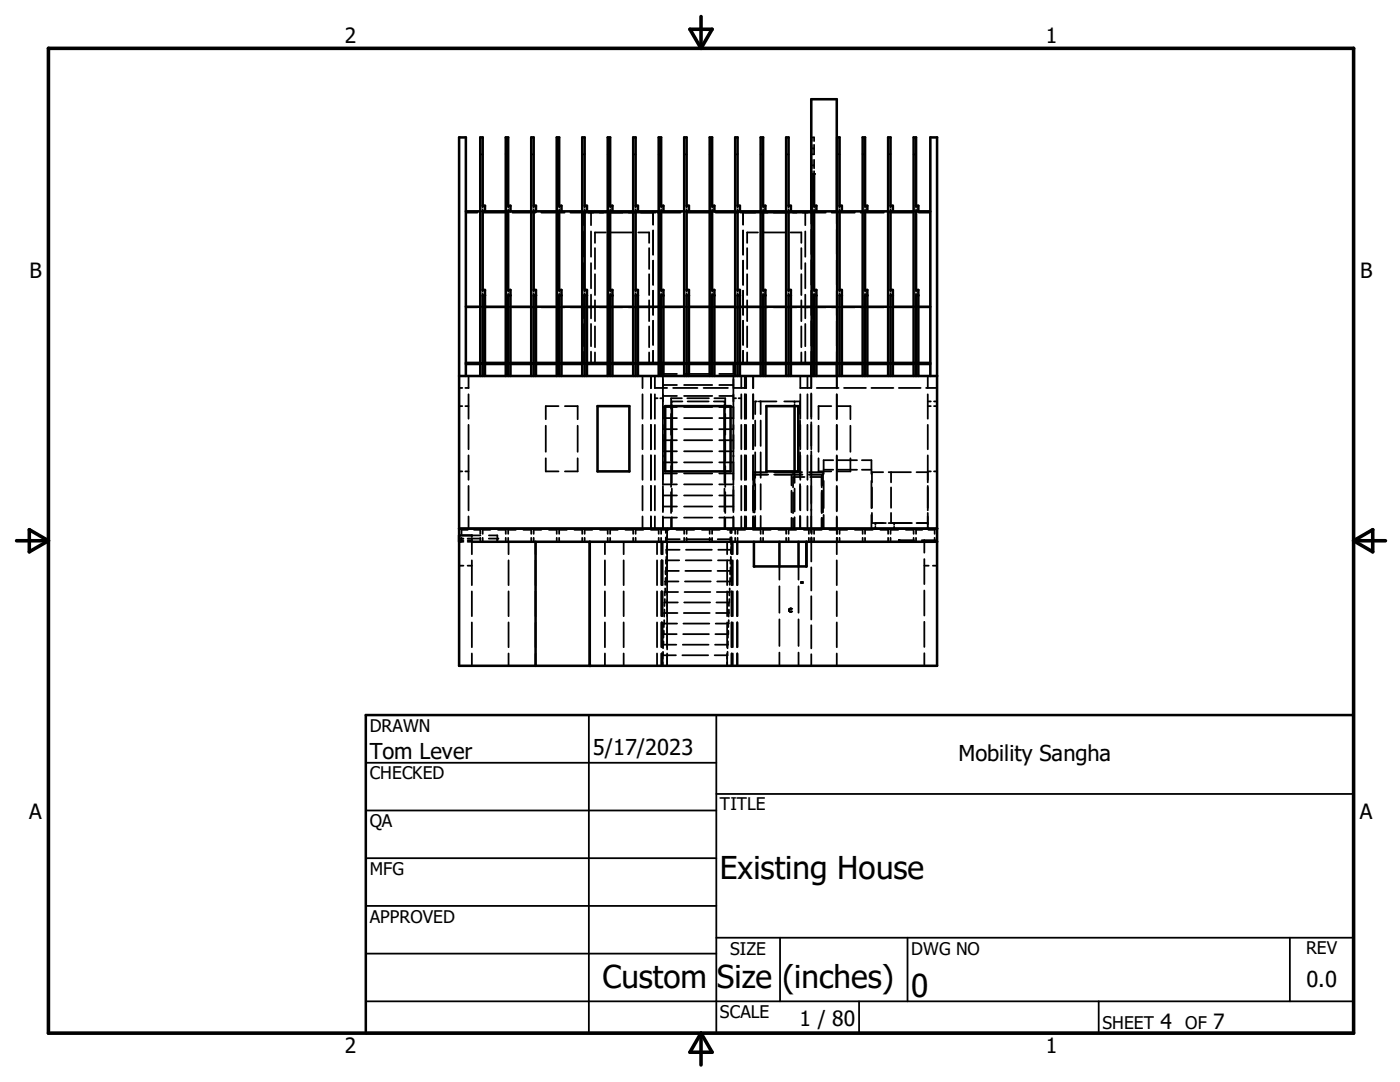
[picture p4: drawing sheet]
<svg xmlns="http://www.w3.org/2000/svg" width="279mm" height="216mm" viewBox="0 0 279 216" stroke-linecap="round" stroke-linejoin="round" font-family="sans-serif">
<defs><g id="words">
<g font-size="6.3">
<text x="143.7" y="175.5">Existing House</text>
<text x="120.2" y="197.1">Custom Size (inches)</text>
<text x="181.9" y="198.9">0</text>
</g>
<g font-size="4.4">
<text x="73.8" y="151.4">Tom Lever</text>
<text x="118.3" y="150.7">5/17/2023</text>
<text x="191.3" y="151.8">Mobility Sangha</text>
<text x="260.7" y="196.9">0.0</text>
</g>
<g font-size="4.2">
<text x="68.8" y="8.7">2</text>
<text x="208.7" y="8.7">1</text>
<text x="5.9" y="55.5">B</text>
<text x="271.4" y="55.5">B</text>
<text x="5.8" y="163.4">A</text>
<text x="271.4" y="163.4">A</text>
<text x="159.6" y="204.7">1 / 80</text>
<text x="231.6" y="205.3">4</text>
<text x="242.1" y="205.3">7</text>
<text x="68.8" y="210.2">2</text>
<text x="208.7" y="210.2">1</text>
</g>
<g font-size="3.5">
<text x="73.8" y="146">DRAWN</text>
<text x="73.8" y="155.5">CHECKED</text>
<text x="143.7" y="161.7">TITLE</text>
<text x="73.8" y="165.1">QA</text>
<text x="73.8" y="174.6">MFG</text>
<text x="73.8" y="184.1">APPROVED</text>
<text x="145.7" y="190.5">SIZE</text>
<text x="181.9" y="190.5">DWG NO</text>
<text x="260.6" y="190.4">REV</text>
<text x="143.7" y="203.1">SCALE</text>
<text x="220" y="205.3">SHEET</text>
<text x="236.5" y="205.3">OF</text>
</g>
</g></defs>
<g fill="none" stroke="#000" stroke-width=".51">
<path d="M162 34.7v40.3M162.5 34.7v6.4h.4v1.1M93 42.2h2.8M96.8 42.2v-1.1h-.5v-13.7h-.5v47.6M96.8 59h-.5v16M100.9 42.2h-4.6v15.7h.5v17.1M101.9 42.2v-1.1h-.5v-13.7h-.5v47.6M101.9 59h-.5v16M106 42.2h-4.6v15.7h.5v17.1M107 42.2v-1.1h-.5v-13.7h-.5v47.6M107 59h-.5v16M111.1 42.2h-4.6v15.7h.5v17.1"/>
<path d="M112.1 42.2v-1.1h-.5v-13.7h-.5v47.6M112.1 59h-.5v16M116.2 42.2h-4.6v15.7h.5v17.1M117.1 42.2v-1.1h-.4v-13.7h-.5v47.6M117.1 59h-.4v16M121.3 42.2h-4.6v15.7h.4v17.1M122.2 42.2v-1.1h-.4v-13.7h-.5v47.6M122.2 59h-.4v16M126.4 42.2h-4.6v15.7h.4v17.1M127.3 42.2v-1.1h-.4v-13.7h-.5v47.6M127.3 59h-.4v16M131.5 42.2h-4.6v15.7h.4v17.1"/>
<path d="M132.4 42.2v-1.1h-.5v-13.7h-.4v47.6M132.4 59h-.5v16M136.5 42.2h-4.6v15.7h.5v17.1M137.5 42.2v-1.1h-.5v-13.7h-.5v47.6M137.5 59h-.5v16M141.6 42.2h-4.6v15.7h.5v17.1M142.6 42.2v-1.1h-.5v-13.7h-.5v47.6M142.6 59h-.5v16M146.7 42.2h-4.6v15.7h.5v17.1M147.7 42.2v-1.1h-.5v-13.7h-.5v47.6M147.7 59h-.5v16M151.8 42.2h-4.6v15.7h.5v17.1"/>
<path d="M152.7 42.2v-1.1h-.4v-13.7h-.5v47.6M152.7 59h-.4v16M156.9 42.2h-4.6v15.7h.4v17.1M157.8 42.2v-1.1h-.4v-13.7h-.5v47.6M157.8 59h-.4v16M161.9 42.2v-22.4h5.1v22.4M162 42.2h-4.6v15.7h.4v17.1M162.9 59h-.4v16M167.1 42.2h-4.6v15.7h.4v17.1M168 42.2v-1.1h-.4v-13.7h-.5v47.6M168 59h-.4v16M172.2 42.2h-4.6v15.7h.4v17.1"/>
<path d="M173.1 42.2v-1.1h-.5v-13.7h-.4v47.6M173.1 59h-.5v16M177.2 42.2h-4.6v15.7h.5v17.1M178.2 42.2v-1.1h-.5v-13.7h-.5v47.6M178.2 59h-.5v16M182.3 42.2h-4.6v15.7h.5v17.1M183.3 42.2v-1.1h-.5v-13.7h-.5v47.6M183.3 59h-.5v16M185.7 42.2h-2.9v15.7h.5v17.1M91.6 75h95.4M93 75v-47.6h-1.4v105.5h95.4v-105.5h-1.3v47.6M93 72.6h2.8"/>
<path d="M93 72.4h2.8M93 61.2h2.8M96.8 72.6h4.1M96.8 72.4h4.1M96.8 61.2h4.1M101.9 72.6h4.1M101.9 72.4h4.1M101.9 61.2h4.1M107 72.6h4.1M107 72.4h4.1M107 61.2h4.1M112.1 72.6h4.1"/>
<path d="M112.1 72.4h4.1M112.1 61.2h4.1M117.1 72.6h4.2M117.1 72.4h4.2M117.1 61.2h4.2M122.2 72.6h4.2M122.2 72.4h4.2M122.2 61.2h4.2M127.3 72.6h4.2M127.3 72.4h4.2M127.3 61.2h4.2M132.4 72.6h4.1"/>
<path d="M132.4 72.4h4.1M132.4 61.2h4.1M137.5 72.6h4.1M137.5 72.4h4.1M137.5 61.2h4.1M142.6 72.6h4.1M142.6 72.4h4.1M142.6 61.2h4.1M147.7 72.6h4.1M147.7 72.4h4.1M147.7 61.2h4.1M152.7 72.6h4.2"/>
<path d="M152.7 72.4h4.2M152.7 61.2h4.2M157.8 72.6h4.2M157.8 72.4h4.2M157.8 61.2h4.2M161.9 72.6v2.4M162.9 72.6h4.2M162.9 72.4h4.2M162.9 61.2h4.2M167 72.6v2.4M168 72.6h4.2M168 72.4h4.2"/>
<path d="M168 61.2h4.2M173.1 72.6h4.1M173.1 72.4h4.1M173.1 61.2h4.1M178.2 72.6h4.1M178.2 72.4h4.1M178.2 61.2h4.1M183.3 72.6h2.4M183.3 72.4h2.4M183.3 61.2h2.4M119.2 81h6.4v13.1h-6.4zM132.8 81h13v13.1h-13z"/>
<path d="M134.1 81v13.1M144.6 81v13.1M153 81h6.3v13.1h-6.3zM158.6 81v13.1M91.6 106.8h2.6M91.6 105.5h95.4M94.2 108.1h92.8M106.9 108.1v24.8M117.7 108.1v24.8M150.5 108.1v4.9h10.4v-4.9M155.5 108.1v4.9M159.4 108.1v4.9"/>
<path d="M73 142.7h197.1v63.5h-197.1z"/>
</g>
<g fill="#000">
<circle cx="162" cy="34.7" r=".18"/>
<circle cx="162.5" cy="34.7" r=".18"/>
<circle cx="91.6" cy="108.1" r=".25"/>
<circle cx="99.3" cy="107.5" r=".18"/>
<circle cx="150.5" cy="113" r=".18"/>
<circle cx="160" cy="116.1" r=".18"/>
<circle cx="160" cy="116.4" r=".18"/>
<circle cx="160" cy="116.3" r=".18"/>
<circle cx="179.4" cy="107.8" r=".18"/>
<circle cx="117.7" cy="132.9" r=".25"/>
<circle cx="157.8" cy="122.1" r=".18"/>
<circle cx="157.8" cy="121.4" r=".18"/>
<circle cx="157.9" cy="121.5" r=".18"/>
<circle cx="157.9" cy="122" r=".18"/>
</g>
<g fill="none" stroke="#000" stroke-width=".36">
<path d="M95.8 30.8h.2M96.2 30.8h.1M100.9 30.8h.2M101.2 30.8h.2M106 30.8h.2M106.3 30.8h.2M111.1 30.8h.2M111.4 30.8h.2M116.2 30.8h.1M116.5 30.8h.2M121.3 30.8h.1M121.6 30.8h.2"/>
<path d="M126.4 30.8h.1M126.7 30.8h.2M131.5 30.8h.1M131.8 30.8h.1M136.5 30.8h.2M136.9 30.8h.1M141.6 30.8h.2M141.9 30.8h.2M146.7 30.8h.2M147 30.8h.2M151.8 30.8h.2M152.1 30.8h.2"/>
<path d="M156.9 30.8h.1M157.2 30.8h.2M162 28.9v1.9h.1M162 31.9v1.7M162 34.1v.6h.1M162 29.6h.1M162 33h.1M162 38.1h.1M162.1 27.4h-.1v.8M162.3 27.4h.2v.8M162.3 29.6h.2M162.3 33h.2"/>
<path d="M162.3 38.1h.2M162.5 28.9v1.9h-.2M162.5 31.9v1.7M162.5 34.1v.6h-.2M167.1 30.8h.1M167.4 30.8h.2M172.2 30.8h.1M172.5 30.8h.1M177.2 30.8h.2M177.6 30.8h.1M182.3 30.8h.2M182.6 30.8h.2"/>
<path d="M93 42.4h2.3M95.8 42.2h.4M96.3 41.1v.3M96.3 41.8v.4M96.3 57.9v.3M96.3 58.6v.4M96.5 42.4h4.6M96.5 42.2h.3M100.9 42.2h.3M101.4 41.1v.3M101.4 41.8v.4M101.4 57.9v.3"/>
<path d="M101.4 58.6v.4M101.6 42.2h.3M102.3 42.4h4.6M106 42.2h.3M106.5 41.1v.3M106.5 41.8v.4M106.5 57.9v.3M106.5 58.6v.4M106.7 42.2h.3M108 42.4h4.7M111.1 42.2h.3M111.6 41.1v.3"/>
<path d="M111.6 41.8v.4M111.6 57.9v.3M111.6 58.6v.4M111.7 42.2h.4M113.8 42.4h17.1M116.2 42.2h.3M116.3 42.4v2.5M116.3 46.2v5M116.3 52.5v5M116.3 58.8v4.7M116.7 41.1v.3M116.7 41.8v.4"/>
<path d="M116.7 57.9v.3M116.7 58.6v.4M116.8 42.2h.3M118 42.4v2.5M118 46.2v5M118 52.5v5M118 58.8v4.7M118.7 49.5v4.2M118.7 54.7v4.2M118.7 59.9v4.2M120.9 46.4h-2.2v2.1M121.3 42.2h.3"/>
<path d="M121.8 41.1v.3M121.8 41.8v.4M121.8 57.9v.3M121.8 58.6v.4M121.9 42.2h.3M122 46.4h4.3M126.4 42.2h.3M126.9 41.1v.3M126.9 41.8v.4M126.9 57.9v.3M126.9 58.6v.4M127 42.2h.3"/>
<path d="M127.4 46.4h2.2v2.1M129.6 49.5v4.2M129.6 54.7v4.2M129.6 59.9v4.2M130.3 42.4v2.4M130.3 46v4.8M130.3 52v4.8M130.3 58v4.8M131.2 42.4h4.7M131.5 42.2h.3M131.9 41.1v.3M131.9 41.8v.4"/>
<path d="M131.9 57.9v.3M131.9 58.6v.4M132.1 42.2h.3M136.5 42.2h.4M137 42.4h4.6M137 41.1v.3M137 41.8v.4M137 57.9v.3M137 58.6v.4M137.2 42.2h.3M141.6 42.2h.3M142.1 41.1v.3"/>
<path d="M142.1 41.8v.4M142.1 57.9v.3M142.1 58.6v.4M142.3 42.2h.3M142.8 42.4h4.6M146.7 42.2h.3M147.2 41.1v.3M147.2 41.8v.4M147.2 57.9v.3M147.2 58.6v.4M147.4 42.2h.3M147.8 42.4h17"/>
<path d="M148.3 42.4v2.4M148.3 46v4.8M148.3 52v4.8M148.3 58v4.8M149.1 49.5v4.2M149.1 54.7v4.2M149.1 59.9v4.2M151.3 46.4h-2.2v2.1M151.8 42.2h.3M152.3 41.1v.3M152.3 41.8v.4M152.3 57.9v.3"/>
<path d="M152.3 58.6v.4M152.3 46.4h4.4M152.4 42.2h.3M156.9 42.2h.3M157.4 41.1v.3M157.4 41.8v.4M157.4 57.9v.3M157.4 58.6v.4M157.5 42.2h.3M157.8 46.4h2.1v2.1M159.9 49.5v4.2M159.9 54.7v4.2"/>
<path d="M159.9 59.9v4.2M160.7 42.4v2.5M160.7 46.2v5M160.7 52.5v5M160.7 58.8v4.7M161.9 42.2v2.4M161.9 45.8v4.9M161.9 51.9v4.9M161.9 58v4.9M162 42.2h.3M162.3 42.4v2.5M162.3 46.2v5"/>
<path d="M162.3 52.5v5M162.3 58.8v4.7M162.5 41.1v.3M162.5 41.8v.4M162.5 57.9v.3M162.5 58.6v.4M162.6 42.2h.3M166 42.4h4.6M167 42.2v2.4M167 45.8v4.9M167 51.9v4.9M167 58v4.9"/>
<path d="M167.1 42.2h.3M167.6 41.1v.3M167.6 41.8v.4M167.6 57.9v.3M167.6 58.6v.4M167.7 42.2h.3M171.8 42.4h4.6M172.2 42.2h.3M172.6 41.1v.3M172.6 41.8v.4M172.6 57.9v.3M172.6 58.6v.4"/>
<path d="M172.8 42.2h.3M177.2 42.2h.4M177.6 42.4h4.6M177.7 41.1v.3M177.7 41.8v.4M177.7 57.9v.3M177.7 58.6v.4M177.9 42.2h.3M182.3 42.2h.3M182.8 41.1v.3M182.8 41.8v.4M182.8 57.9v.3"/>
<path d="M182.8 58.6v.4M183 42.2h.3M183.4 42.4h2.3M91.6 77.4h.7M92.9 77.4h.6M93 61.3h2.3M93.5 75v2.5M93.5 78.7v4.9M95.8 72.6h.2M95.8 72.4h.4M95.8 61.2h.4M96.2 72.6h.3"/>
<path d="M96.5 61.3h4.6M96.5 72.4h.3M96.5 61.2h.3M96.6 72.6h.2M100.9 72.6h.2M100.9 72.4h.3M100.9 61.2h.3M101.2 72.6h.4M101.6 72.4h.3M101.6 61.2h.3M101.7 72.6h.2M102.3 61.3h4.6"/>
<path d="M106 72.6h.2M106 72.4h.3M106 61.2h.3M106.3 72.6h.4M106.7 72.4h.3M106.7 61.2h.3M106.8 72.6h.2M108 61.3h4.7M111.1 72.6h.2M111.1 72.4h.3M111.1 61.2h.3M111.4 72.6h.3"/>
<path d="M111.7 72.4h.4M111.7 61.2h.4M111.9 72.6h.2M113.8 61.3h4.7M116.2 72.6h.1M116.2 72.4h.3M116.2 61.2h.3M116.3 64.6v4.5M116.3 70.2v2.2M116.5 72.6h.3M116.8 72.4h.3M116.8 61.2h.3"/>
<path d="M117 72.6h.1M118 64.6v4.5M118 70.2v2.2M118.7 65.1v4.2M118.7 70.3v2.1M119.6 61.3h4.7M121.3 72.6h.1M121.3 72.4h.3M121.3 61.2h.3M121.6 72.6h.3M121.9 72.4h.3M121.9 61.2h.3"/>
<path d="M122.1 72.6h.1M125.4 61.3h4.7M126.4 72.6h.1M126.4 72.4h.3M126.4 61.2h.3M126.7 72.6h.3M127 72.4h.3M127 61.2h.3M127.2 72.6h.1M128.2 75v2.5M128.2 78.7v4.9M129.6 65.1v4.2"/>
<path d="M129.6 70.3v2.1M129.9 75v2.5M129.9 78.7v4.9M130.3 61.3h.6M130.3 64v4.8M130.3 70v2.4M130.7 77.4h2.4M130.7 75v2.5M130.7 78.7v4.9M130.7 79.5h.5M131.2 61.3h4.7M131.5 72.6h.1"/>
<path d="M131.5 72.4h.3M131.5 61.2h.3M131.8 79.5h.5M131.8 72.6h.3M132.1 72.4h.3M132.1 61.2h.3M132.2 72.6h.2M132.3 72.4v2.2h2.8M132.3 75v21.7h2.8M132.3 76.8h2.8M132.3 79h2.8M134.3 77.4h4.9"/>
<path d="M136.1 79.5h-2.2v2M136.5 74.6h5.6M136.5 76.8h5.6M136.5 79h5.6M136.5 72.6h.2M136.5 72.4h.4M136.5 61.2h.4M136.9 72.6h.3M137 61.3h4.6M137.2 79.5h4.3M137.2 72.4h.3M137.2 61.2h.3"/>
<path d="M137.3 72.6h.2M140.4 77.4h4.9M141.6 72.6h.2M141.6 72.4h.3M141.6 61.2h.3M141.9 72.6h.4M142.3 72.4h.3M142.3 61.2h.3M142.4 72.6h.2M142.6 79.5h2.1v2M142.8 61.3h4.6M143.5 76.8h2.9"/>
<path d="M143.5 79h2.9M146.4 72.4v2.2h-2.9M146.4 75v21.7h-2.9M146.4 79.5h.5M146.5 77.4h2.4M146.7 72.6h.2M146.7 72.4h.3M146.7 61.2h.3M147 72.6h.4M147.4 72.4h.3M147.4 61.2h.3M147.4 79.5h.5"/>
<path d="M147.5 72.6h.2M147.8 61.3h.5M147.9 75v2.5M147.9 78.7v4.9M148.3 64v4.8M148.3 70v2.4M148.6 61.3h4.6M148.7 75v2.5M148.7 78.7v4.9M148.9 75v2.5M148.9 78.7v4.9M149.1 65.1v4.2"/>
<path d="M149.1 70.3v2.1M150.3 75v2.5M150.3 78.7v4.9M151.8 72.6h.2M151.8 72.4h.3M151.8 61.2h.3M152.1 72.6h.3M152.4 72.4h.3M152.4 61.2h.3M152.6 72.6h.1M154.4 61.3h4.6M156.9 72.6h.1"/>
<path d="M156.9 72.4h.3M156.9 61.2h.3M157.2 72.6h.3M157.5 72.4h.3M157.5 61.2h.3M157.7 72.6h.1M159.7 77.4h2.2M159.7 75v2.5M159.7 78.7v4.9M159.9 65.1v4.2M159.9 70.3v2.1M160.2 61.3h4.6"/>
<path d="M160.7 64.6v4.5M160.7 70.2v2.2M161.1 75v2.5M161.1 78.7v4.9M161.9 64.1v4.9M161.9 70.2v2.4M161.9 75v2.5M161.9 78.5v5.1M162 72.6h.1M162 61.2h.3M162.3 72.6h.3M162.3 70.2v2.2h-.3"/>
<path d="M162.3 64.6v4.5M162.6 72.4h.3M162.6 61.2h.3M162.8 72.6h.1M163 77.4h4.3M166 61.3h4.6M167 64.1v4.9M167 70.2v2.4M167 75v2.5M167 78.7v4.9M167.1 72.6h.1M167.1 72.4h.3"/>
<path d="M167.1 61.2h.3M167.4 72.6h.3M167.7 72.4h.3M167.7 61.2h.3M167.9 72.6h.1M168.4 77.4h4.4M171.8 61.3h4.6M172.2 72.6h.1M172.2 72.4h.3M172.2 61.2h.3M172.5 72.6h.3M172.8 72.4h.3"/>
<path d="M172.8 61.2h.3M172.9 72.6h.2M173.9 77.4h4.4M177.2 72.6h.2M177.2 72.4h.4M177.2 61.2h.4M177.6 72.6h.3M177.6 61.3h4.6M177.9 72.4h.3M177.9 61.2h.3M178 72.6h.2M179.4 77.4h4.3"/>
<path d="M182.3 72.6h.2M182.3 72.4h.3M182.3 61.2h.3M182.6 72.6h.4M183 72.4h.3M183 61.2h.3M183.1 72.6h.2M183.4 61.3h2.3M184.8 77.4h2.2M185.2 75v2.5M185.2 78.7v4.9M91.6 94.1h.7"/>
<path d="M91.6 81h.7M92.9 94.1h.6M92.9 81h.6M93.5 84.8v4.8M93.5 90.9v4.8M93.5 97v4.8M108.9 91.4v2.7h2.6M108.9 84.9v5.3M111.5 81h-2.6v2.7M112.7 81h2.6v2.7M115.3 91.4v2.7h-2.6M115.3 84.9v5.3"/>
<path d="M128.2 84.8v4.8M128.2 90.9v4.8M128.2 97v4.8M129.9 84.8v4.8M129.9 90.9v4.8M129.9 97v4.8M130.7 84.8v4.8M130.7 90.9v4.8M130.7 97v4.8M132.3 97v5.2M132.3 81.2h2.8M132.3 83.4h2.8"/>
<path d="M132.3 85.6h2.8M132.3 87.8h2.8M132.3 90.1h2.8M132.3 92.3h2.8M132.3 94.5h2.8M132.3 98.9h2.8M133.9 82.6v4.2M133.9 87.8v4.2M133.9 93v4.2M133.9 98.2v4.2M134.1 80.7v.3M134.1 94.1v2.2"/>
<path d="M134.1 97.5v4.6M136.2 80.1h-2.1v.3M136.5 81.2h5.6M136.5 83.4h5.6M136.5 85.6h5.6M136.5 87.8h5.6M136.5 90.1h5.6M136.5 92.3h5.6M136.5 94.5h5.6M136.5 96.7h5.6M136.5 98.9h5.6M137.2 80.1h4.2"/>
<path d="M142.5 80.1h2.1v.3M143.5 81.2h2.9M143.5 83.4h2.9M143.5 85.6h2.9M143.5 87.8h2.9M143.5 90.1h2.9M143.5 92.3h2.9M143.5 94.5h2.9M143.5 98.9h2.9M144.6 80.7v.3M144.6 94.1v2.2M144.6 97.5v4.6"/>
<path d="M144.7 82.6v4.2M144.7 87.8v4.2M144.7 93v4.2M144.7 98.2v4.2M146.4 97v5.2M147.9 84.8v4.8M147.9 90.9v4.8M147.9 97v4.8M148.7 84.8v4.8M148.7 90.9v4.8M148.7 97v4.8M148.9 84.8v4.8"/>
<path d="M148.9 90.9v4.8M148.9 97v4.8M150.3 84.8v4.8M150.3 90.9v4.8M150.3 97v4.8M150.3 90.9v6M150.3 97v5.2M150.3 94.2h2.8M150.3 94.7h3M150.6 94.7v2.2M150.6 97.9v4.3M150.7 83.9v5.1"/>
<path d="M150.7 90.3v5M150.7 96.6v5.1M151.1 80.1h-.4v2.5M151.4 80.1h3.6M151.8 80.1v2.5M151.8 83.9v5.1M151.8 90.3v5M151.8 96.6v5.1M154.5 94.2h5.6M154.5 94.7h5.7M156.5 80.1h3.2v2.5M158 94.7v2.2"/>
<path d="M158 97.9v4.3M158.3 94.2v.2M158.3 94.5v.2M158.3 98.3v4.1M158.6 80.1v.3M158.6 80.7v.3M158.6 94.1v2.2M158.6 97.5v4.6M159.7 83.9v5.1M159.7 90.3v5M159.7 96.6v5.1M159.7 84.8v4.8"/>
<path d="M159.7 90.9v4.8M159.7 97v4.8M160.6 95.2h-2.3v2M161.1 84.8v4.8M161.1 90.9v4.8M161.1 97v4.8M161.4 94.2h2.8v.2M161.4 94.7h2.8M161.7 95.2h2.3M161.9 84.3v5.3M161.9 90.1v5.6M161.9 95.8v10.6"/>
<path d="M163.4 91.4v2.7h2.5M163.4 84.9v5.3M164 94.7v2.5M164 97.9v4.5M164.2 94.5v2.4M164.2 97.9v4.3M164.4 93.7h1.9M164.4 95.9v5.5M165.9 81h-2.5v2.7M166.3 91.8h-1.9v2.8M167 84.8v4.9M167 90.9v5"/>
<path d="M167 97v5M167.2 81h2.5v2.7M167.2 93.7h3.8M167.2 91.8h3.8M169.7 91.4v2.7h-2.5M169.7 84.9v5.3M172 93.7h1.9M172 91.8h1.9v2.8M173.9 95.9v5.5M174 97.3v4M176.3 94.2h-2.3v2M177.3 94.2h4.5"/>
<path d="M177.8 94.2v2M177.8 97.3v4M182.9 94.2h2.3M185.2 84.8v4.8M185.2 90.9v5.3M185.2 97v4.8M185.2 94.1h.6M185.2 81h.6M185.2 80.1h.6M186.4 94.1h.6M186.4 81h.6M186.4 80.1h.6"/>
<path d="M91.6 107.8h.9M91.6 107.5h.9M91.6 112.9h.9M91.6 108.1h.9M92.1 107.3v.8M93.3 107.8h.9M93.3 107.5h2.6M93.3 112.9h.9M93.3 108.1h.9M93.4 105.7h-1.3v.8M93.5 103v2.5M94.2 107.5v.4"/>
<path d="M94.2 108v2.6M94.2 111.8v5M94.2 118v5M94.6 105.7h1.2v.8M95.8 107.3v.8M95.9 106.8h-1.7v.4M96.3 107.3v.8M97.6 107.5h1.7v.6M97.6 106.8h1.7v.5M97.9 105.7h-1.6v.8M99.4 105.7h1.5v.8M100.9 107.3v.8"/>
<path d="M101.4 107.3v.8M101.5 108.1v2.5M101.5 111.8v5M101.5 118v5M102.9 105.7h-1.5v.8M104.5 105.7h1.5v.8M106 107.3v.8M106.5 107.3v.8M106.9 108.1v2.5M106.9 111.8v5M106.9 118v5M108 105.7h-1.5v.8"/>
<path d="M109.6 105.7h1.5v.8M111.1 107.3v.8M111.6 107.3v.8M113.1 105.7h-1.5v.8M114.6 105.7h1.6v.8M116.2 107.3v.8M116.7 107.3v.8M118.2 105.7h-1.5v.8M119.7 105.7h1.6v.8M120.7 108.1v2.5M120.7 111.8v5M120.7 118v5"/>
<path d="M121.3 107.3v.8M121.8 107.3v.8M123.3 105.7h-1.5v.8M124.5 108.1v2.5M124.5 111.8v5M124.5 118v5M124.8 105.7h1.6v.8M126.4 107.3v.8M126.9 107.3v.8M128.2 103v2.5M128.4 105.7h-1.5v.8M129.9 105.7h1.6v.8"/>
<path d="M129.9 103v2.5M130.7 103v2.5M131.1 108.1v2.5M131.1 111.8v5M131.1 118v5M131.5 107.3v.8M131.9 107.3v.8M132 108.1v2.5M132 111.8v5M132 118v5M132.2 108.1v2.5M132.2 111.8v5"/>
<path d="M132.2 118v5M132.3 103v2.5M132.3 103.3h2.8M132.3 101.1h2.8M132.7 119.5v.7M132.8 117.4v.7M132.8 115.3v.7M132.9 105.5v.9M132.9 107.2v.9M132.9 113.2v.7M133 111.1v.7M133.1 109v.7"/>
<path d="M133.1 105.5v2.2M133.1 108.1v16M133.5 105.7h-1.6v.8M133.9 103.4v2.1M134.1 103.2v2.3M135 105.7h1.5v.8M135.3 118.1h-2.6v.7M135.4 116h-2.6v.7M135.5 113.9h-2.7v.7M135.6 111.8h-2.7v.7M135.6 109.7h-2.6v.7M135.7 107.6h-2.6v.7"/>
<path d="M136.5 103.3h5.6M136.5 101.1h5.6M136.5 107.3v.8M136.6 118.1h5.2M136.7 116h5.1M136.8 113.9h5.1M136.9 111.8h5.1M136.9 109.7h5.2M136.9 107.6h5.1M137 107.3v.8M138.6 105.7h-1.6v.8M140.1 105.7h1.5v.8"/>
<path d="M141.6 107.3v.8M142.1 107.3v.8M143.2 107.6h2.6M143.5 103.3h2.9M143.5 101.1h2.9M143.6 105.7h-1.5v.8M144.6 103.2v2.3M144.7 103.4v2.1M145.1 108.1v2.5M145.1 111.8v5M145.1 118v5M145.2 105.7h1.5v.8"/>
<path d="M145.5 118.1v.7M145.5 119.5v.7h-2.5M145.6 116v.7M145.6 117.4v.7h-2.5M145.7 113.9v.7M145.7 115.3v.7h-2.6M145.8 105.5v.9M145.8 107.2v.9M145.8 111.8v.7M145.8 113.2v.7h-2.6M145.9 109.7v.7M145.9 111.1v.7h-2.6"/>
<path d="M145.9 105.5v.9M145.9 107.2v1.4M145.9 109.2v.5h-2.6M146 105.5v.9M146 107.2v3.4M146 111.8v5M146 118v5M146.2 108.1v2.5M146.2 111.8v5M146.2 118v5M146.4 103v2.5M146.7 107.3v.8"/>
<path d="M147.1 108.1v2.5M147.1 111.8v5M147.1 118v5M147.2 107.3v.8M147.9 103v2.5M148.7 103v2.5M148.7 105.7h-1.5v.8M148.9 103v2.5M150.3 105.7h1.5v.8M150.3 103v2.5M150.5 108.1v1.7M150.5 111.4v1.6"/>
<path d="M150.6 103.3v2.2M150.7 102.9v2.6M151.8 102.9v2.6M151.8 107.3v.8M152.3 107.3v.8M153.8 105.7h-1.5v.8M155.3 105.7h1.6v.8M155.5 113v2.7M155.5 117v5.3M156.9 107.3v.8M157.4 107.3v.8M158 103.3v2.2"/>
<path d="M158.3 103.4v2.1M158.6 103.2v2.3M158.9 105.7h-1.5v.8M159.4 113v2.7M159.4 117v5.3M159.7 102.9v2.6M159.7 103v2.5M160 116.1l-.1 .1 .1 .1M160.4 105.7h1.6v.8M161.1 103v2.5M161.4 105.7v.8M161.4 107.3v.8"/>
<path d="M161.9 107.2v4.8M161.9 113.2v4.6M161.9 119v4.6M162 107.3v.8M162.5 107.3v.8M164 105.7h-1.5v.8M164 103.3v2.2M164.2 103.3v2.2M164.4 102.7v2.8M165.5 105.7h1.6v.8M167 103v3.5M167 107.3v3.3"/>
<path d="M167 111.8v5M167 118v5M167.1 107.3v.8M167.6 107.3v.8M169.1 105.7h-1.5v.8M170.6 105.7h1.6v.8M172.2 107.3v.8M172.6 107.3v.8M173.9 102.7v2.8M174 102.3v2.1h2.8M174.2 105.7h-1.6v.8M174.7 104.4v.4"/>
<path d="M174.7 105.1v.4M175.7 105.7h1.5v.8M177.2 107.3v.8M177.3 104.4h4.7M177.7 107.3v.8M177.8 102.3v2.1M178.4 104.4v.4M178.4 105.1v.4M179.3 105.7h-1.6v.8M179.4 108v.1M180.8 105.7h1.5v.8M182.3 107.3v.8"/>
<path d="M182.4 107.8h-3v.1M182.8 107.3v.8M182.9 104.4h2.3M184 107.8h3v.1M184.1 105.7h-1.3v.8M184.5 107.8v2.5M184.5 111.6v5M184.5 117.8v5M184.5 112.9h.8M185.2 102.3v3.2M185.3 105.7h1.2v.8M186.2 112.9h.8"/>
<path d="M186.5 107.3v.8M187 108v.1M94.2 124.2v4.9M94.2 130.4v2.5M101.5 124.2v4.9M101.5 130.4v2.5M106.9 124.2v4.9M106.9 130.4v2.5M120.7 124.2v4.9M120.7 130.4v2.5M124.5 124.2v4.9M124.5 130.4v2.5"/>
<path d="M131.1 124.2v4.9M131.1 130.4v2.5M132 124.2v4.9M132 130.4v2.5M132.2 130.7h2.7M132.2 124.2v4.9M132.2 130.4v2.5M132.3 130.1v.6M132.4 128v.6M132.5 125.8v.7M132.6 123.7v.7M132.6 121.6v.7"/>
<path d="M133.1 124.2v5.4M133.1 130.4v2.5M135 128.6h-2.7v.8M135 126.5h-2.6v.7M135.1 124.4h-2.6v.7M135.2 122.3h-2.6v.7M135.3 120.2h-2.7v.7M136.2 130.7h5.1M136.3 128.6h5.1M136.3 126.5h5.2M136.4 124.4h5.2M136.5 122.3h5.1"/>
<path d="M136.5 120.2h5.2M145.1 124.2v4.9M145.1 130.4v2.5M145.2 128.6v.8M145.2 130.1v.6h-2.6M145.3 126.5v.7M145.3 128v.6h-2.6M145.3 124.4v.7M145.3 125.8v.7h-2.5M145.4 122.3v.7M145.4 123.7v.7h-2.6M145.5 120.2v.7"/>
<path d="M145.5 121.6v.7h-2.6M146 124.2v4.9M146 130.4v2.5M146.2 124.2v4.9M146.2 130.4v2.5M147.1 124.2v4.9M147.1 130.4v2.5M155.5 123.6v5.3M155.5 130.2v2.7M157.8 121.4l.1 .1M157.8 121.4a.32 .32 0 0 0-.3 .4 .32 .32 0 0 0 .4 .2M159.4 123.6v5.3"/>
<path d="M159.4 130.2v2.7M161.9 124.8v4.6M161.9 130.5v2.4M167 124.2v4.9M167 130.4v2.5M184.5 124.1v5M184.5 130.3v2.6M73 152.2h70M117.5 142.7v63.5M143 158.4h127.1M143 142.7v63.5M73 161.7h70"/>
<path d="M73 171.2h70M73 180.8h70M73 190.3h70M73 199.8h197.1M143 187.1h127.1M155.7 187.1v12.7M171.4 199.8v6.4M181.1 187.1v12.7M219.3 199.8v6.4M257.4 187.1v12.7"/>
</g>
<path d="M9.7 9.6h260.4v196.6h-260.4zM137.7 5.8h4.4l-2.2 3.8zM139.9 3.3v6.3M3.3 107.9h6.4M5.8 105.7l3.9 2.2-3.9 2.2zM270.1 107.9h6.4M270.1 107.9l3.9-2.2v4.4zM139.9 206.2v6.3M139.9 206.2l2.2 3.8h-4.4z" fill="none" stroke="#000" stroke-width=".71"/>
<use href="#words"/>
</svg>
